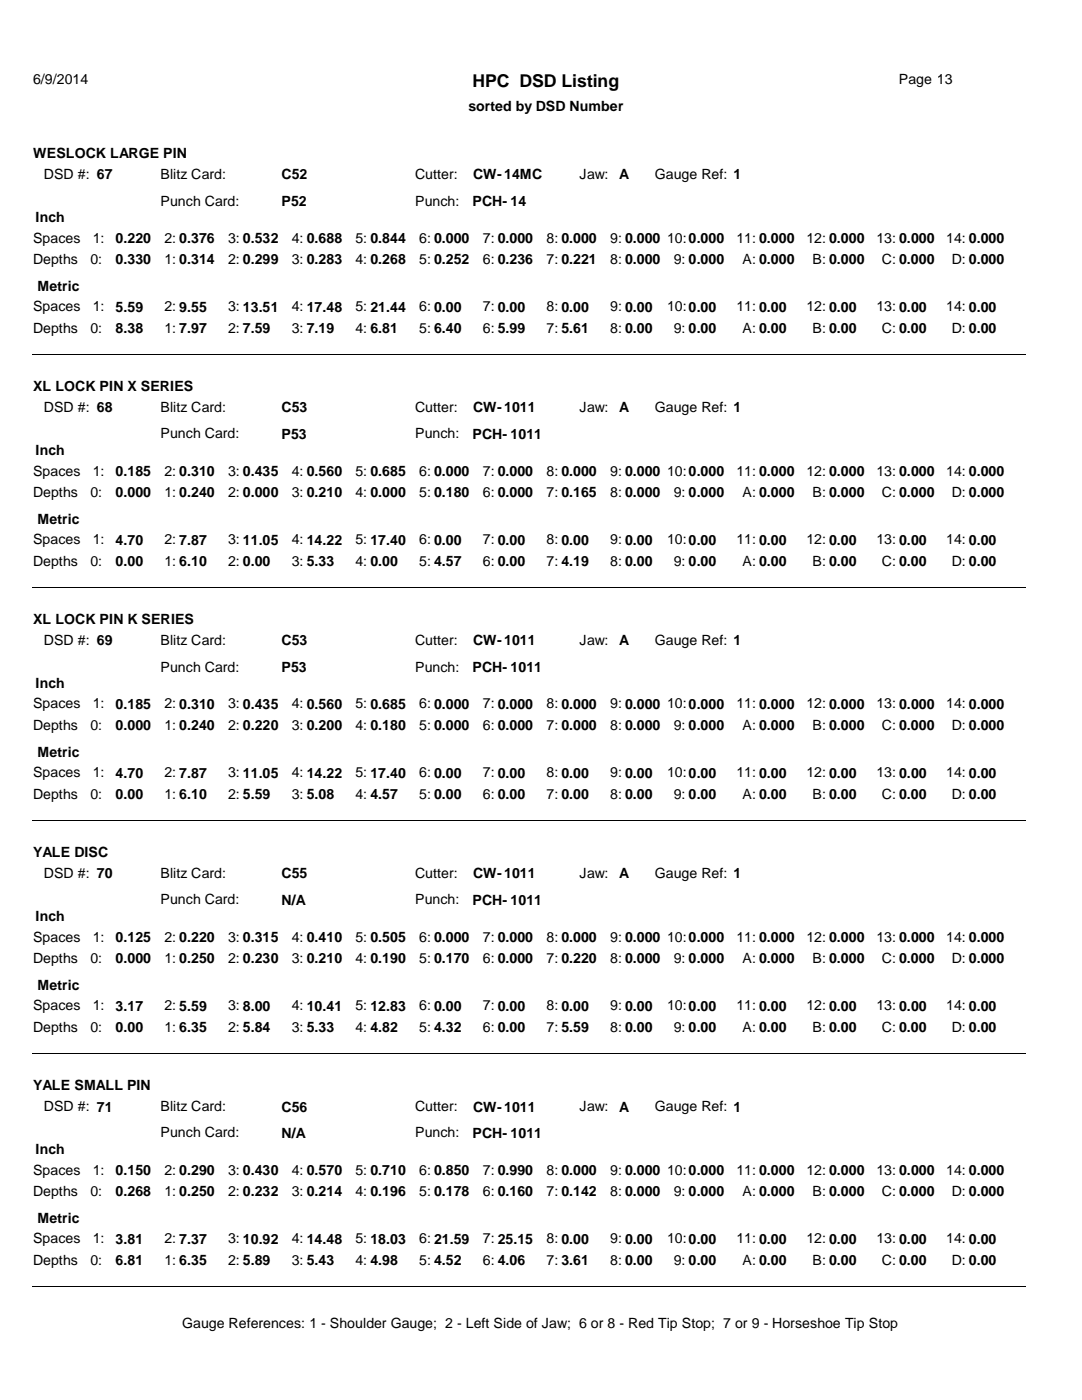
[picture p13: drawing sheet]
<svg xmlns="http://www.w3.org/2000/svg" width="216mm" height="279mm" viewBox="0 0 216 279" stroke-linecap="round" stroke-linejoin="round" font-family="sans-serif">
<defs><g id="words">
<text font-size="3.5" x="94.3" y="17.4">HPC DSD Listing</text>
<g font-size="2.8">
<text x="6.6" y="16.7">6/9/2014</text>
<text x="179.4" y="16.7">Page 13</text>
<text x="93.5" y="22.1">sorted by DSD Number</text>
<text x="6.6" y="31.6">WESLOCK LARGE PIN</text>
<text x="8.8" y="35.7">DSD #: 67</text>
<text x="32" y="35.7">Blitz Card:</text>
<text x="56.2" y="35.8">C52</text>
<text x="82.8" y="35.7">Cutter:</text>
<text x="94.4" y="35.8">CW- 14MC</text>
<text x="115.7" y="35.7">Jaw:</text>
<text x="123.5" y="35.8">A</text>
<text x="130.7" y="35.7">Gauge Ref:</text>
<text x="146.4" y="35.8">1</text>
<text x="32" y="41">Punch Card:</text>
<text x="56.2" y="41.1">P52</text>
<text x="82.8" y="41">Punch:</text>
<text x="94.3" y="41.1">PCH-</text>
<text x="101.9" y="41.1">14</text>
<text x="7.1" y="44.3">Inch</text>
<text x="6.6" y="48.4">Spaces</text>
<text x="6.6" y="52.6">Depths</text>
<text x="18" y="52.6">0:</text>
<text x="18.5" y="48.4">1:</text>
<text x="23.1" y="52.7">0.330</text>
<text x="23.1" y="48.5">0.220</text>
<text x="32.8" y="48.4">2: 0.376</text>
<text x="32.8" y="52.6">1: 0.314</text>
<text x="45.5" y="48.4">3: 0.532</text>
<text x="45.5" y="52.6">2: 0.299</text>
<text x="58.2" y="48.4">4: 0.688</text>
<text x="58.3" y="52.6">3: 0.283</text>
<text x="71" y="52.6">4: 0.268</text>
<text x="71" y="48.4">5: 0.844</text>
<text x="83.7" y="52.6">5: 0.252</text>
<text x="83.7" y="48.4">6: 0.000</text>
<text x="96.4" y="48.4">7: 0.000</text>
<text x="96.4" y="52.6">6: 0.236</text>
<text x="109.1" y="52.6">7: 0.221</text>
<text x="109.1" y="48.4">8: 0.000</text>
<text x="121.8" y="52.6">8: 0.000</text>
<text x="121.8" y="48.4">9: 0.000</text>
<text x="133.1" y="48.4">10:</text>
<text x="134.5" y="52.6">9: 0.000</text>
<text x="137.4" y="48.5">0.000</text>
<text x="146.9" y="48.4">11: 0.000</text>
<text x="148.2" y="52.6">A: 0.000</text>
<text x="160.9" y="48.4">12: 0.000</text>
<text x="162.1" y="52.6">B: 0.000</text>
<text x="174.9" y="48.4">13: 0.000</text>
<text x="176" y="52.6">C: 0.000</text>
<text x="188.8" y="48.4">14: 0.000</text>
<text x="189.9" y="52.6">D: 0.000</text>
<text x="7.5" y="58">Metric</text>
<text x="6.6" y="62.1">Spaces</text>
<text x="18.5" y="62.1">1:</text>
<text x="23.1" y="62.2">5.59</text>
<text x="32.8" y="62.1">2:</text>
<text x="35.8" y="62.2">9.55</text>
<text x="45.5" y="62.1">3: 13.51</text>
<text x="58.3" y="62.1">4: 17.48</text>
<text x="71" y="62.1">5: 21.44</text>
<text x="83.7" y="62.1">6: 0.00</text>
<text x="96.4" y="62.1">7: 0.00</text>
<text x="109.1" y="62.1">8: 0.00</text>
<text x="121.8" y="62.1">9: 0.00</text>
<text x="133.1" y="62.1">10:</text>
<text x="137.4" y="62.2">0.00</text>
<text x="146.9" y="62.1">11: 0.00</text>
<text x="160.9" y="62.1">12: 0.00</text>
<text x="174.9" y="62.1">13: 0.00</text>
<text x="188.8" y="62.1">14: 0.00</text>
<text x="6.6" y="66.4">Depths</text>
<text x="18" y="66.4">0:</text>
<text x="23.1" y="66.5">8.38</text>
<text x="32.8" y="66.4">1: 7.97</text>
<text x="45.5" y="66.4">2: 7.59</text>
<text x="58.3" y="66.4">3: 7.19</text>
<text x="71" y="66.4">4: 6.81</text>
<text x="83.7" y="66.4">5: 6.40</text>
<text x="96.4" y="66.4">6: 5.99</text>
<text x="109.1" y="66.4">7: 5.61</text>
<text x="121.8" y="66.4">8: 0.00</text>
<text x="134.5" y="66.4">9: 0.00</text>
<text x="148.2" y="66.4">A: 0.00</text>
<text x="162.1" y="66.4">B: 0.00</text>
<text x="176" y="66.4">C: 0.00</text>
<text x="189.9" y="66.4">D: 0.00</text>
<text x="6.6" y="78.1">XL LOCK PIN X SERIES</text>
<text x="8.8" y="82.2">DSD #: 68</text>
<text x="32" y="82.2">Blitz Card:</text>
<text x="56.2" y="82.3">C53</text>
<text x="82.8" y="82.2">Cutter:</text>
<text x="94.4" y="82.3">CW- 1011</text>
<text x="115.7" y="82.2">Jaw:</text>
<text x="123.5" y="82.3">A</text>
<text x="130.7" y="82.2">Gauge Ref:</text>
<text x="146.4" y="82.3">1</text>
<text x="32" y="87.5">Punch Card:</text>
<text x="56.2" y="87.6">P53</text>
<text x="82.8" y="87.5">Punch:</text>
<text x="94.3" y="87.6">PCH-</text>
<text x="101.9" y="87.6">1011</text>
<text x="6.6" y="94.9">Spaces</text>
<text x="7.1" y="90.8">Inch</text>
<text x="18.5" y="94.9">1:</text>
<text x="23.1" y="95">0.185</text>
<text x="32.8" y="94.9">2: 0.310</text>
<text x="45.5" y="94.9">3: 0.435</text>
<text x="58.2" y="94.9">4: 0.560</text>
<text x="71" y="94.9">5: 0.685</text>
<text x="83.7" y="94.9">6: 0.000</text>
<text x="96.4" y="94.9">7: 0.000</text>
<text x="109.1" y="94.9">8: 0.000</text>
<text x="121.8" y="94.9">9: 0.000</text>
<text x="133.1" y="94.9">10:</text>
<text x="137.4" y="95">0.000</text>
<text x="146.9" y="94.9">11: 0.000</text>
<text x="160.9" y="94.9">12: 0.000</text>
<text x="174.9" y="94.9">13: 0.000</text>
<text x="188.8" y="94.9">14: 0.000</text>
<text x="6.6" y="99.1">Depths</text>
<text x="18" y="99.1">0:</text>
<text x="23.1" y="99.2">0.000</text>
<text x="32.8" y="99.1">1: 0.240</text>
<text x="45.5" y="99.1">2: 0.000</text>
<text x="58.3" y="99.1">3: 0.210</text>
<text x="71" y="99.1">4: 0.000</text>
<text x="83.7" y="99.1">5: 0.180</text>
<text x="96.4" y="99.1">6: 0.000</text>
<text x="109.1" y="99.1">7: 0.165</text>
<text x="121.8" y="99.1">8: 0.000</text>
<text x="134.5" y="99.1">9: 0.000</text>
<text x="148.2" y="99.1">A: 0.000</text>
<text x="162.1" y="99.1">B: 0.000</text>
<text x="176" y="99.1">C: 0.000</text>
<text x="189.9" y="99.1">D: 0.000</text>
<text x="7.5" y="104.5">Metric</text>
<text x="6.6" y="112.9">Depths</text>
<text x="6.6" y="108.6">Spaces</text>
<text x="18" y="112.9">0:</text>
<text x="18.5" y="108.6">1:</text>
<text x="23.1" y="112.9">0.00</text>
<text x="23.1" y="108.7">4.70</text>
<text x="32.8" y="108.6">2:</text>
<text x="32.8" y="112.9">1: 6.10</text>
<text x="35.8" y="108.7">7.87</text>
<text x="45.5" y="108.6">3: 11.05</text>
<text x="45.5" y="112.9">2: 0.00</text>
<text x="58.3" y="108.6">4: 14.22</text>
<text x="58.3" y="112.9">3: 5.33</text>
<text x="71" y="112.9">4: 0.00</text>
<text x="71" y="108.6">5: 17.40</text>
<text x="83.7" y="108.6">6: 0.00</text>
<text x="83.7" y="112.9">5: 4.57</text>
<text x="96.4" y="108.6">7: 0.00</text>
<text x="96.4" y="112.9">6: 0.00</text>
<text x="109.1" y="112.9">7: 4.19</text>
<text x="109.1" y="108.6">8: 0.00</text>
<text x="121.8" y="112.9">8: 0.00</text>
<text x="121.8" y="108.6">9: 0.00</text>
<text x="133.1" y="108.6">10:</text>
<text x="134.5" y="112.9">9: 0.00</text>
<text x="137.4" y="108.7">0.00</text>
<text x="146.9" y="108.6">11: 0.00</text>
<text x="148.2" y="112.9">A: 0.00</text>
<text x="160.9" y="108.6">12: 0.00</text>
<text x="162.1" y="112.9">B: 0.00</text>
<text x="174.9" y="108.6">13: 0.00</text>
<text x="176" y="112.9">C: 0.00</text>
<text x="188.8" y="108.6">14: 0.00</text>
<text x="189.9" y="112.9">D: 0.00</text>
<text x="6.6" y="124.6">XL LOCK PIN K SERIES</text>
<text x="8.8" y="128.7">DSD #: 69</text>
<text x="32" y="128.7">Blitz Card:</text>
<text x="56.2" y="128.8">C53</text>
<text x="82.8" y="128.7">Cutter:</text>
<text x="94.4" y="128.8">CW- 1011</text>
<text x="115.7" y="128.7">Jaw:</text>
<text x="123.5" y="128.8">A</text>
<text x="130.7" y="128.7">Gauge Ref:</text>
<text x="146.4" y="128.8">1</text>
<text x="7.1" y="137.2">Inch</text>
<text x="32" y="134">Punch Card:</text>
<text x="56.2" y="134.1">P53</text>
<text x="82.8" y="134">Punch:</text>
<text x="94.3" y="134.1">PCH-</text>
<text x="101.9" y="134.1">1011</text>
<text x="6.6" y="141.4">Spaces</text>
<text x="18.5" y="141.4">1:</text>
<text x="23.1" y="141.5">0.185</text>
<text x="32.8" y="141.4">2: 0.310</text>
<text x="45.5" y="141.4">3: 0.435</text>
<text x="58.2" y="141.4">4: 0.560</text>
<text x="71" y="141.4">5: 0.685</text>
<text x="83.7" y="141.4">6: 0.000</text>
<text x="96.4" y="141.4">7: 0.000</text>
<text x="109.1" y="141.4">8: 0.000</text>
<text x="121.8" y="141.4">9: 0.000</text>
<text x="133.1" y="141.4">10:</text>
<text x="137.4" y="141.5">0.000</text>
<text x="146.9" y="141.4">11: 0.000</text>
<text x="160.9" y="141.4">12: 0.000</text>
<text x="174.9" y="141.4">13: 0.000</text>
<text x="188.8" y="141.4">14: 0.000</text>
<text x="6.6" y="145.6">Depths</text>
<text x="18" y="145.6">0:</text>
<text x="23.1" y="145.7">0.000</text>
<text x="32.8" y="145.6">1: 0.240</text>
<text x="45.5" y="145.6">2: 0.220</text>
<text x="58.3" y="145.6">3: 0.200</text>
<text x="71" y="145.6">4: 0.180</text>
<text x="83.7" y="145.6">5: 0.000</text>
<text x="96.4" y="145.6">6: 0.000</text>
<text x="109.1" y="145.6">7: 0.000</text>
<text x="121.8" y="145.6">8: 0.000</text>
<text x="134.5" y="145.6">9: 0.000</text>
<text x="148.2" y="145.6">A: 0.000</text>
<text x="162.1" y="145.6">B: 0.000</text>
<text x="176" y="145.6">C: 0.000</text>
<text x="189.9" y="145.6">D: 0.000</text>
<text x="6.6" y="155.2">Spaces</text>
<text x="7.5" y="151">Metric</text>
<text x="18.5" y="155.2">1:</text>
<text x="23.1" y="155.2">4.70</text>
<text x="32.8" y="155.2">2:</text>
<text x="35.8" y="155.2">7.87</text>
<text x="45.5" y="155.2">3: 11.05</text>
<text x="58.3" y="155.2">4: 14.22</text>
<text x="71" y="155.2">5: 17.40</text>
<text x="83.7" y="155.2">6: 0.00</text>
<text x="96.4" y="155.2">7: 0.00</text>
<text x="109.1" y="155.2">8: 0.00</text>
<text x="121.8" y="155.2">9: 0.00</text>
<text x="133.1" y="155.2">10:</text>
<text x="137.4" y="155.2">0.00</text>
<text x="146.9" y="155.2">11: 0.00</text>
<text x="160.9" y="155.2">12: 0.00</text>
<text x="174.9" y="155.2">13: 0.00</text>
<text x="188.8" y="155.2">14: 0.00</text>
<text x="6.6" y="159.4">Depths</text>
<text x="18" y="159.4">0:</text>
<text x="23.1" y="159.5">0.00</text>
<text x="32.8" y="159.4">1: 6.10</text>
<text x="45.5" y="159.4">2: 5.59</text>
<text x="58.3" y="159.4">3: 5.08</text>
<text x="71" y="159.4">4: 4.57</text>
<text x="83.7" y="159.4">5: 0.00</text>
<text x="96.4" y="159.4">6: 0.00</text>
<text x="109.1" y="159.4">7: 0.00</text>
<text x="121.8" y="159.4">8: 0.00</text>
<text x="134.5" y="159.4">9: 0.00</text>
<text x="148.2" y="159.4">A: 0.00</text>
<text x="162.1" y="159.4">B: 0.00</text>
<text x="176" y="159.4">C: 0.00</text>
<text x="189.9" y="159.4">D: 0.00</text>
<text x="6.6" y="171.1">YALE DISC</text>
<text x="8.8" y="175.2">DSD #: 70</text>
<text x="32" y="175.2">Blitz Card:</text>
<text x="56.2" y="175.3">C55</text>
<text x="82.8" y="175.2">Cutter:</text>
<text x="94.4" y="175.3">CW- 1011</text>
<text x="115.7" y="175.2">Jaw:</text>
<text x="123.5" y="175.3">A</text>
<text x="130.7" y="175.2">Gauge Ref:</text>
<text x="146.4" y="175.3">1</text>
<text x="7.1" y="183.8">Inch</text>
<text x="32" y="180.5">Punch Card:</text>
<text x="56.2" y="180.6">N/A</text>
<text x="82.8" y="180.5">Punch:</text>
<text x="94.3" y="180.6">PCH-</text>
<text x="101.9" y="180.6">1011</text>
<text x="6.6" y="187.9">Spaces</text>
<text x="18.5" y="187.9">1:</text>
<text x="23.1" y="188">0.125</text>
<text x="32.8" y="187.9">2: 0.220</text>
<text x="45.5" y="187.9">3: 0.315</text>
<text x="58.2" y="187.9">4: 0.410</text>
<text x="71" y="187.9">5: 0.505</text>
<text x="83.7" y="187.9">6: 0.000</text>
<text x="96.4" y="187.9">7: 0.000</text>
<text x="109.1" y="187.9">8: 0.000</text>
<text x="121.8" y="187.9">9: 0.000</text>
<text x="133.1" y="187.9">10:</text>
<text x="137.4" y="188">0.000</text>
<text x="146.9" y="187.9">11: 0.000</text>
<text x="160.9" y="187.9">12: 0.000</text>
<text x="174.9" y="187.9">13: 0.000</text>
<text x="188.8" y="187.9">14: 0.000</text>
<text x="6.6" y="192.2">Depths</text>
<text x="7.5" y="197.5">Metric</text>
<text x="18" y="192.2">0:</text>
<text x="23.1" y="192.2">0.000</text>
<text x="32.8" y="192.2">1: 0.250</text>
<text x="45.5" y="192.2">2: 0.230</text>
<text x="58.3" y="192.2">3: 0.210</text>
<text x="71" y="192.2">4: 0.190</text>
<text x="83.7" y="192.2">5: 0.170</text>
<text x="96.4" y="192.2">6: 0.000</text>
<text x="109.1" y="192.2">7: 0.220</text>
<text x="121.8" y="192.2">8: 0.000</text>
<text x="134.5" y="192.2">9: 0.000</text>
<text x="148.2" y="192.2">A: 0.000</text>
<text x="162.1" y="192.2">B: 0.000</text>
<text x="176" y="192.2">C: 0.000</text>
<text x="189.9" y="192.2">D: 0.000</text>
<text x="6.6" y="201.6">Spaces</text>
<text x="18.5" y="201.6">1:</text>
<text x="23.1" y="201.7">3.17</text>
<text x="32.8" y="201.6">2:</text>
<text x="35.8" y="201.7">5.59</text>
<text x="45.5" y="201.6">3: 8.00</text>
<text x="58.3" y="201.6">4: 10.41</text>
<text x="71" y="201.6">5: 12.83</text>
<text x="83.7" y="201.6">6: 0.00</text>
<text x="96.4" y="201.6">7: 0.00</text>
<text x="109.1" y="201.6">8: 0.00</text>
<text x="121.8" y="201.6">9: 0.00</text>
<text x="133.1" y="201.6">10:</text>
<text x="137.4" y="201.7">0.00</text>
<text x="146.9" y="201.6">11: 0.00</text>
<text x="160.9" y="201.6">12: 0.00</text>
<text x="174.9" y="201.6">13: 0.00</text>
<text x="188.8" y="201.6">14: 0.00</text>
<text x="6.6" y="205.9">Depths</text>
<text x="18" y="205.9">0:</text>
<text x="23.1" y="206">0.00</text>
<text x="32.8" y="205.9">1: 6.35</text>
<text x="45.5" y="205.9">2: 5.84</text>
<text x="58.3" y="205.9">3: 5.33</text>
<text x="71" y="205.9">4: 4.82</text>
<text x="83.7" y="205.9">5: 4.32</text>
<text x="96.4" y="205.9">6: 0.00</text>
<text x="109.1" y="205.9">7: 5.59</text>
<text x="121.8" y="205.9">8: 0.00</text>
<text x="134.5" y="205.9">9: 0.00</text>
<text x="148.2" y="205.9">A: 0.00</text>
<text x="162.1" y="205.9">B: 0.00</text>
<text x="176" y="205.9">C: 0.00</text>
<text x="189.9" y="205.9">D: 0.00</text>
<text x="6.6" y="217.6">YALE SMALL PIN</text>
<text x="8.8" y="221.7">DSD #: 71</text>
<text x="32" y="221.7">Blitz Card:</text>
<text x="56.2" y="221.8">C56</text>
<text x="82.8" y="221.7">Cutter:</text>
<text x="94.4" y="221.8">CW- 1011</text>
<text x="115.7" y="221.7">Jaw:</text>
<text x="123.5" y="221.8">A</text>
<text x="130.7" y="221.7">Gauge Ref:</text>
<text x="146.4" y="221.8">1</text>
<text x="32" y="227">Punch Card:</text>
<text x="56.2" y="227.1">N/A</text>
<text x="82.8" y="227">Punch:</text>
<text x="94.3" y="227.1">PCH-</text>
<text x="101.9" y="227.1">1011</text>
<text x="7.1" y="230.3">Inch</text>
<text x="6.6" y="238.6">Depths</text>
<text x="6.6" y="234.4">Spaces</text>
<text x="18" y="238.6">0:</text>
<text x="18.5" y="234.4">1:</text>
<text x="23.1" y="238.7">0.268</text>
<text x="23.1" y="234.5">0.150</text>
<text x="32.8" y="234.4">2: 0.290</text>
<text x="32.8" y="238.6">1: 0.250</text>
<text x="45.5" y="234.4">3: 0.430</text>
<text x="45.5" y="238.6">2: 0.232</text>
<text x="58.2" y="234.4">4: 0.570</text>
<text x="58.3" y="238.6">3: 0.214</text>
<text x="71" y="238.6">4: 0.196</text>
<text x="71" y="234.4">5: 0.710</text>
<text x="83.7" y="238.6">5: 0.178</text>
<text x="83.7" y="234.4">6: 0.850</text>
<text x="96.4" y="234.4">7: 0.990</text>
<text x="96.4" y="238.6">6: 0.160</text>
<text x="109.1" y="238.6">7: 0.142</text>
<text x="109.1" y="234.4">8: 0.000</text>
<text x="121.8" y="238.6">8: 0.000</text>
<text x="121.8" y="234.4">9: 0.000</text>
<text x="133.1" y="234.4">10:</text>
<text x="134.5" y="238.6">9: 0.000</text>
<text x="137.4" y="234.5">0.000</text>
<text x="146.9" y="234.4">11: 0.000</text>
<text x="148.2" y="238.6">A: 0.000</text>
<text x="160.9" y="234.4">12: 0.000</text>
<text x="162.1" y="238.6">B: 0.000</text>
<text x="174.9" y="234.4">13: 0.000</text>
<text x="176" y="238.6">C: 0.000</text>
<text x="188.8" y="234.4">14: 0.000</text>
<text x="189.9" y="238.6">D: 0.000</text>
<text x="7.5" y="244">Metric</text>
<text x="6.6" y="248.2">Spaces</text>
<text x="18.5" y="248.2">1:</text>
<text x="23.1" y="248.2">3.81</text>
<text x="32.8" y="248.2">2:</text>
<text x="35.8" y="248.2">7.37</text>
<text x="45.5" y="248.2">3: 10.92</text>
<text x="58.3" y="248.2">4: 14.48</text>
<text x="71" y="248.2">5: 18.03</text>
<text x="83.7" y="248.2">6: 21.59</text>
<text x="96.4" y="248.2">7: 25.15</text>
<text x="109.1" y="248.2">8: 0.00</text>
<text x="121.8" y="248.2">9: 0.00</text>
<text x="133.1" y="248.2">10:</text>
<text x="137.4" y="248.2">0.00</text>
<text x="146.9" y="248.2">11: 0.00</text>
<text x="160.9" y="248.2">12: 0.00</text>
<text x="174.9" y="248.2">13: 0.00</text>
<text x="188.8" y="248.2">14: 0.00</text>
<text x="6.6" y="252.4">Depths</text>
<text x="18" y="252.4">0:</text>
<text x="23.1" y="252.5">6.81</text>
<text x="32.8" y="252.4">1: 6.35</text>
<text x="45.5" y="252.4">2: 5.89</text>
<text x="58.3" y="252.4">3: 5.43</text>
<text x="71" y="252.4">4: 4.98</text>
<text x="83.7" y="252.4">5: 4.52</text>
<text x="96.4" y="252.4">6: 4.06</text>
<text x="109.1" y="252.4">7: 3.61</text>
<text x="121.8" y="252.4">8: 0.00</text>
<text x="134.5" y="252.4">9: 0.00</text>
<text x="148.2" y="252.4">A: 0.00</text>
<text x="162.1" y="252.4">B: 0.00</text>
<text x="176" y="252.4">C: 0.00</text>
<text x="189.9" y="252.4">D: 0.00</text>
<text x="36.4" y="265">Gauge References: 1 - Shoulder Gauge; 2 - Left Side of Jaw; 6 or 8 - Red Tip Stop; 7 or 9 - Horseshoe Tip Stop</text>
</g>
</g></defs>
<path d="M6.3 70.8h198.3" fill="none" stroke="#000" stroke-width=".2"/>
<g fill="#fff">
<path d="M101.6 38h11.4v4.3h-11.4z"/>
<path d="M137.2 91.9h8.9v4.3h-8.9z"/>
<path d="M146.1 79.2h6.4v4.3h-6.4z"/>
<path d="M31.7 105.7h3.8v4.2h-3.8z"/>
<path d="M137.2 105.7h8.9v4.2h-8.9z"/>
</g>
<path d="M6.3 117.3h198.3" fill="none" stroke="#000" stroke-width=".2"/>
<g fill="#fff">
<path d="M101.6 84.5h11.4v4.3h-11.4z"/>
<path d="M137.2 138.4h8.9v4.3h-8.9z"/>
<path d="M146.1 125.7h6.4v4.3h-6.4z"/>
<path d="M31.7 152.1h3.8v4.3h-3.8z"/>
<path d="M137.2 152.1h8.9v4.3h-8.9z"/>
</g>
<path d="M6.3 163.8h198.3" fill="none" stroke="#000" stroke-width=".2"/>
<g fill="#fff">
<path d="M101.6 131h11.4v4.3h-11.4z"/>
<path d="M137.2 184.9h8.9v4.3h-8.9z"/>
<path d="M146.1 172.3h6.4v4.2h-6.4z"/>
<path d="M31.7 198.7h3.8v4.2h-3.8z"/>
<path d="M137.2 198.7h8.9v4.2h-8.9z"/>
</g>
<path d="M6.3 210.3h198.3" fill="none" stroke="#000" stroke-width=".2"/>
<g fill="#fff">
<path d="M101.6 177.5h11.4v4.3h-11.4z"/>
<path d="M137.2 231.4h8.9v4.3h-8.9z"/>
<path d="M146.1 218.7h6.4v4.3h-6.4z"/>
<path d="M31.7 245.2h3.8v4.2h-3.8z"/>
<path d="M137.2 245.2h8.9v4.2h-8.9z"/>
</g>
<path d="M6.3 256.8h198.3" fill="none" stroke="#000" stroke-width=".2"/>
<path d="M101.6 224h11.4v4.3h-11.4z" fill="#fff"/>
<use href="#words"/>
</svg>
